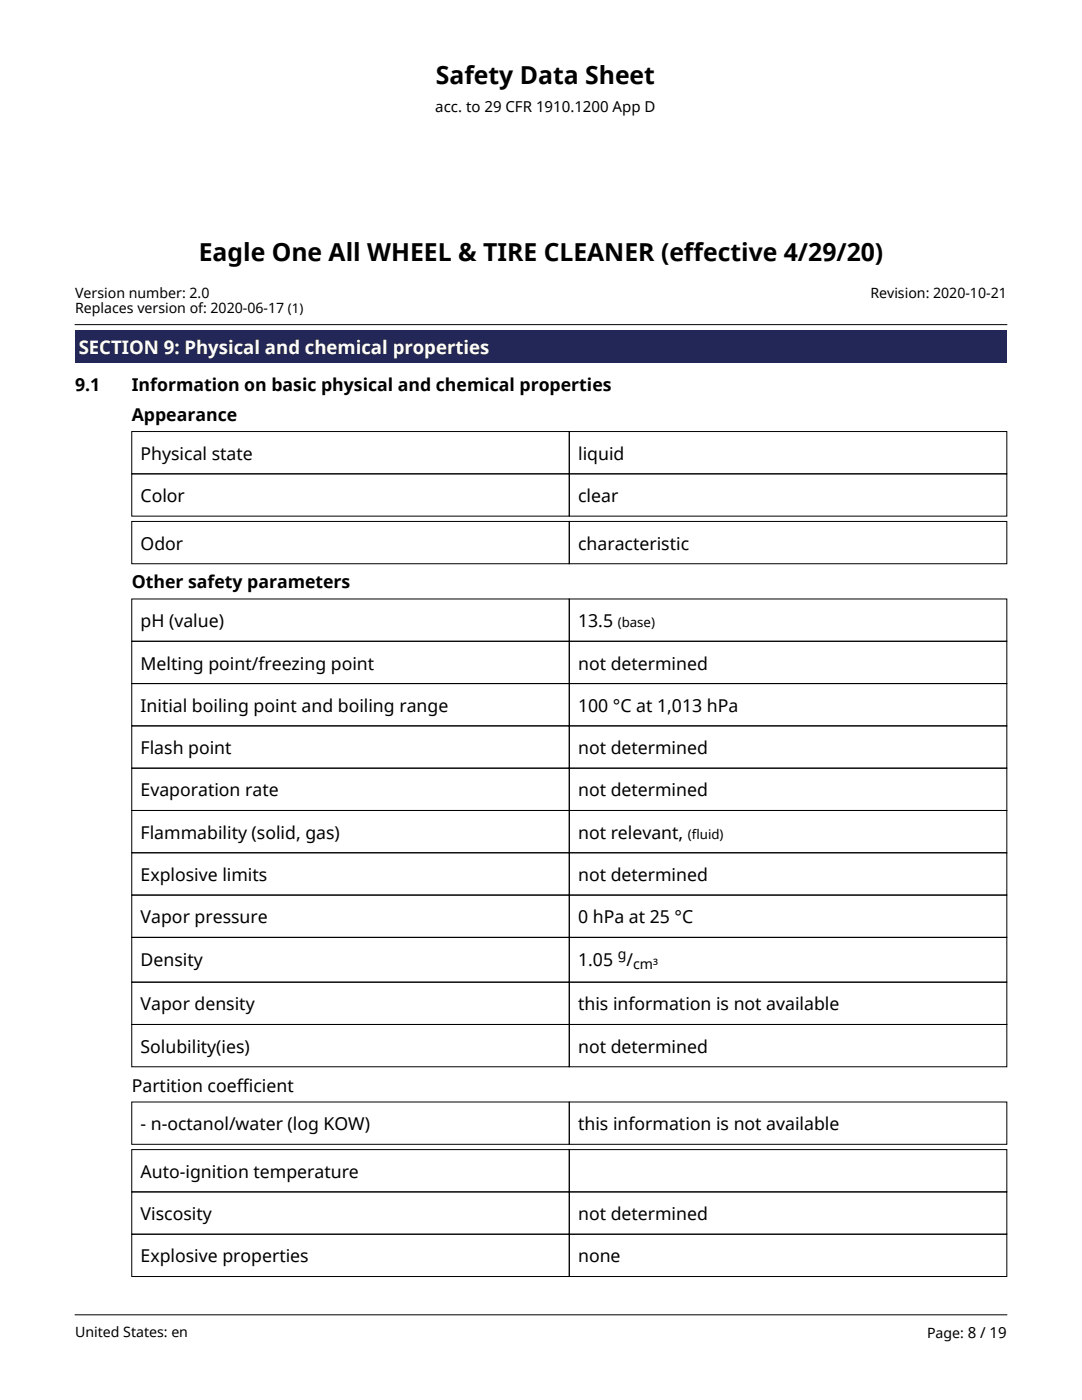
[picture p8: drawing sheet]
<svg xmlns="http://www.w3.org/2000/svg" width="216mm" height="279mm" viewBox="0 0 216 279" stroke-linecap="round" stroke-linejoin="round" font-family="sans-serif">
<defs><g id="words">
<g font-size="4.9">
<text x="87" y="16.8">Safety Data Sheet</text>
<text x="39.6" y="52.1">Eagle One All WHEEL &amp; TIRE CLEANER (effective 4/29/20)</text>
</g>
<text font-size="3.7" fill="#fcfcff" x="15.7" y="70.6">SECTION 9: Physical and chemical properties</text>
<g font-size="3.5">
<text x="15" y="78.1">9.1</text>
<text x="26.3" y="78.1">Information on basic physical and chemical properties</text>
<text x="26.3" y="84">Appearance</text>
<text x="28.1" y="91.8">Physical state</text>
<text x="115.4" y="91.8">liquid</text>
<text x="28.1" y="100.2">Color</text>
<text x="115.4" y="100.2">clear</text>
<text x="28.1" y="109.7">Odor</text>
<text x="115.4" y="109.7">characteristic</text>
<text x="26.3" y="117.4">Other safety parameters</text>
<text x="28.1" y="125.2">pH (value)</text>
<text x="115.4" y="125.2">13.5</text>
<text x="28.1" y="133.6">Melting point/freezing point</text>
<text x="115.4" y="133.6">not determined</text>
<text x="28.1" y="142.1">Initial boiling point and boiling range</text>
<text x="115.4" y="142.1">100 °C at 1,013 hPa</text>
<text x="28.1" y="150.5">Flash point</text>
<text x="115.4" y="150.5">not determined</text>
<text x="28.1" y="159">Evaporation rate</text>
<text x="115.4" y="159">not determined</text>
<text x="28.1" y="167.4">Flammability (solid, gas)</text>
<text x="115.4" y="167.4">not relevant,</text>
<text x="28.1" y="175.8">Explosive limits</text>
<text x="115.4" y="175.8">not determined</text>
<text x="28.1" y="184.3">Vapor pressure</text>
<text x="115.4" y="184.3">0 hPa at 25 °C</text>
<text x="28.1" y="192.7">Density</text>
<text x="115.4" y="192.7">1.05</text>
<text x="125" y="192.7">/</text>
<text x="28.1" y="201.7">Vapor density</text>
<text x="115.4" y="201.7">this information is not available</text>
<text x="28.1" y="210.1">Solubility(ies)</text>
<text x="115.4" y="210.1">not determined</text>
<text x="26.3" y="217.8">Partition coefficient</text>
<text x="28.1" y="225.6">- n-octanol/water (log KOW)</text>
<text x="115.4" y="225.6">this information is not available</text>
<text x="28.1" y="235.1">Auto-ignition temperature</text>
<text x="28.1" y="243.5">Viscosity</text>
<text x="115.4" y="243.5">not determined</text>
<text x="28.1" y="252">Explosive properties</text>
<text x="115.4" y="252">none</text>
</g>
<text font-size="3" x="86.9" y="22.3">acc. to 29 CFR 1910.1200 App D</text>
<g font-size="2.8">
<text x="15" y="59.4">Version number: 2.0</text>
<text x="173.7" y="59.4">Revision: 2020-10-21</text>
<text x="15" y="62.5">Replaces version of: 2020-06-17 (1)</text>
<text x="123.3" y="191.3">g</text>
<text x="126.3" y="193.4">cm³</text>
<text x="15" y="266.9">United States: en</text>
<text x="185" y="267.1">Page: 8 / 19</text>
</g>
<g font-size="2.6">
<text x="123.3" y="125.2">(base)</text>
<text x="137.3" y="167.4">(fluid)</text>
</g>
</g></defs>
<g fill="#232757">
<path d="M15 65.8h185.9v6.6h-185.9z"/>
<path d="M15.7 66.7h81.9v5h-81.9z"/>
</g>
<g fill="none" stroke="#000" stroke-width=".2">
<path d="M15 64.8h185.9M26.3 86.1h87.3v8.5h-87.3zM26.3 94.6h87.3v8.4h-87.3zM113.6 86.1h87.3v8.5h-87.3zM113.6 94.6h87.3v8.4h-87.3zM26.3 104.1h87.3v8.4h-87.3zM26.3 119.5h87.3v8.5h-87.3zM113.6 104.1h87.3v8.4h-87.3zM113.6 119.5h87.3v8.5h-87.3zM26.3 128h87.3v8.4h-87.3zM26.3 136.4h87.3v8.5h-87.3zM113.6 128h87.3v8.4h-87.3z"/>
<path d="M113.6 136.4h87.3v8.5h-87.3zM26.3 144.9h87.3v8.4h-87.3zM26.3 153.3h87.3v8.4h-87.3zM113.6 144.9h87.3v8.4h-87.3zM113.6 153.3h87.3v8.4h-87.3zM26.3 161.7h87.3v8.5h-87.3zM26.3 170.2h87.3v8.4h-87.3zM26.3 178.6h87.3v8.5h-87.3zM113.6 161.7h87.3v8.5h-87.3zM113.6 170.2h87.3v8.4h-87.3zM113.6 178.6h87.3v8.5h-87.3zM26.3 187.1h87.3v8.9h-87.3z"/>
<path d="M26.3 196h87.3v8.5h-87.3zM113.6 187.1h87.3v8.9h-87.3zM113.6 196h87.3v8.5h-87.3zM26.3 204.5h87.3v8.4h-87.3zM26.3 219.9h87.3v8.5h-87.3zM113.6 204.5h87.3v8.4h-87.3zM113.6 219.9h87.3v8.5h-87.3zM26.3 229.4h87.3v8.5h-87.3zM26.3 237.9h87.3v8.4h-87.3zM113.6 229.4h87.3v8.5h-87.3zM113.6 237.9h87.3v8.4h-87.3zM26.3 246.3h87.3v8.5h-87.3z"/>
<path d="M113.6 246.3h87.3v8.5h-87.3zM15 262.4h185.9"/>
</g>
<use href="#words"/>
</svg>
